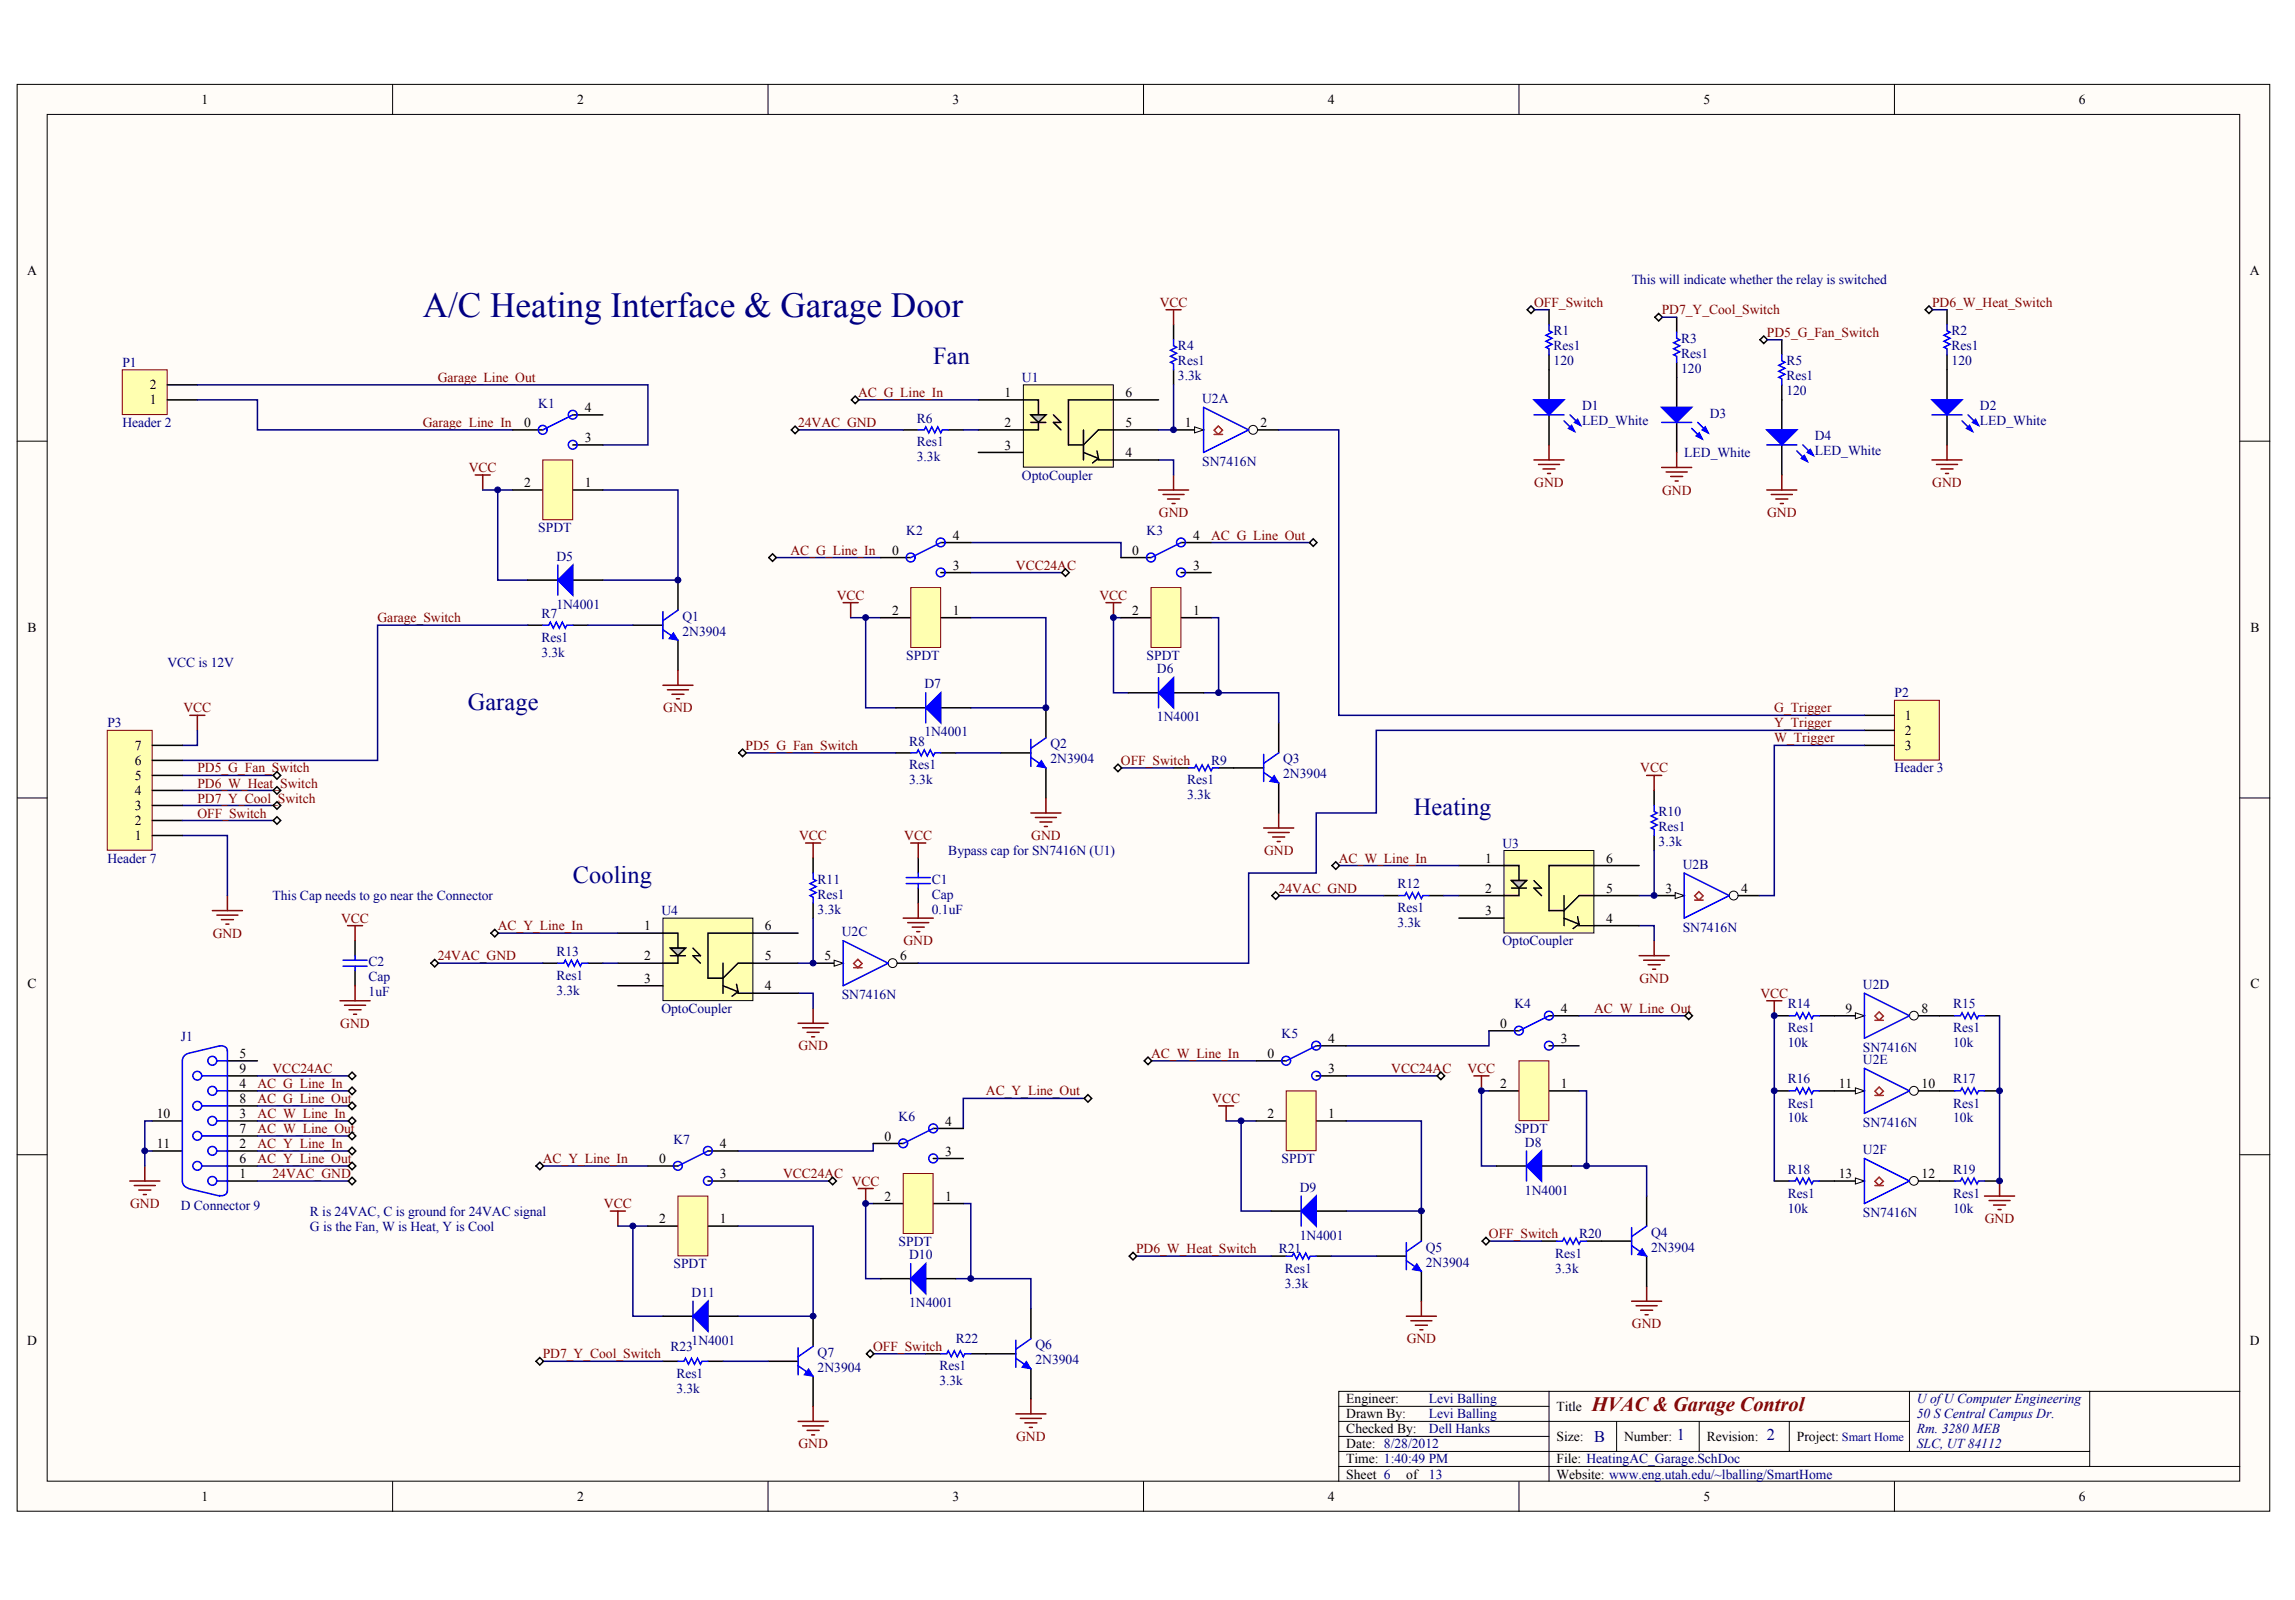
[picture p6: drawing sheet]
<svg xmlns="http://www.w3.org/2000/svg" width="248mm" height="173mm" viewBox="0 0 248 173" stroke-linecap="round" stroke-linejoin="round" font-family="sans-serif">
<defs><g id="words">
<text font-size="3.8" fill="#000080" x="45.7" y="34.3">A/C Heating Interface &amp; Garage Door</text>
<g font-size="2.6" fill="#000080">
<text x="100.9" y="39.4">Fan</text>
<text x="50.5" y="76.7">Garage</text>
<text x="152.8" y="88.1">Heating</text>
<text x="61.9" y="95.4">Cooling</text>
</g>
<text font-size="2.2" fill="#800000" x="172" y="152.4">HVAC &amp; Garage Control</text>
<g font-size="1.8" fill="#000080">
<text x="172.3" y="155.8">B</text>
<text x="181.2" y="155.6">1</text>
<text x="190.9" y="155.6">2</text>
</g>
<g font-size="1.5">
<text x="21.8" y="11.2">1</text>
<text x="62.4" y="11.2">2</text>
<text x="102.9" y="11.2">3</text>
<text x="143.5" y="11.2">4</text>
<text x="184.1" y="11.2">5</text>
<text x="224.6" y="11.2">6</text>
<text x="2.9" y="29.7">A</text>
<text x="243.1" y="29.7">A</text>
<text x="16.2" y="43.7">1</text>
<text x="16.2" y="42.1">2</text>
<text x="56.6" y="46.1">0</text>
<text x="63.2" y="44.5">4</text>
<text x="63.2" y="47.8">3</text>
<text x="108.6" y="42.9">1</text>
<text x="108.6" y="46.1">2</text>
<text x="121.6" y="46.1">5</text>
<text x="121.6" y="42.9">6</text>
<text x="128" y="46.1">1</text>
<text x="136.2" y="46.1">2</text>
<text x="56.6" y="52.6">2</text>
<text x="63.2" y="52.6">1</text>
<text x="108.6" y="48.6">3</text>
<text x="121.6" y="49.4">4</text>
<text x="96.4" y="59.9">0</text>
<text x="103" y="58.3">4</text>
<text x="122.3" y="59.9">0</text>
<text x="128.9" y="58.3">4</text>
<text x="103" y="61.6">3</text>
<text x="128.9" y="61.6">3</text>
<text x="3" y="68.2">B</text>
<text x="96.4" y="66.4">2</text>
<text x="103" y="66.4">1</text>
<text x="122.3" y="66.4">2</text>
<text x="128.9" y="66.4">1</text>
<text x="243.2" y="68.2">B</text>
<text x="205.9" y="77.8">1</text>
<text x="14.6" y="82.6">6</text>
<text x="14.6" y="81">7</text>
<text x="205.9" y="79.4">2</text>
<text x="205.9" y="81">3</text>
<text x="14.6" y="89.1">2</text>
<text x="14.6" y="87.5">3</text>
<text x="14.6" y="85.9">4</text>
<text x="14.6" y="84.3">5</text>
<text x="14.6" y="90.8">1</text>
<text x="160.5" y="93.2">1</text>
<text x="173.6" y="93.2">6</text>
<text x="69.6" y="100.5">1</text>
<text x="82.7" y="100.5">6</text>
<text x="160.5" y="96.4">2</text>
<text x="160.5" y="98.9">3</text>
<text x="173.6" y="96.4">5</text>
<text x="173.6" y="99.7">4</text>
<text x="180" y="96.4">3</text>
<text x="188.2" y="96.4">4</text>
<text x="3" y="106.8">C</text>
<text x="69.6" y="103.7">2</text>
<text x="69.6" y="106.2">3</text>
<text x="82.7" y="103.7">5</text>
<text x="82.7" y="107">4</text>
<text x="89.1" y="103.7">5</text>
<text x="97.3" y="103.7">6</text>
<text x="243.2" y="106.8">C</text>
<text x="143.5" y="112.7">4</text>
<text x="162.1" y="111">0</text>
<text x="168.7" y="109.4">4</text>
<text x="168.7" y="112.7">3</text>
<text x="199.4" y="109.4">9</text>
<text x="207.6" y="109.4">8</text>
<text x="25.9" y="117.5">4</text>
<text x="25.9" y="114.3">5</text>
<text x="25.9" y="119.2">8</text>
<text x="25.9" y="115.9">9</text>
<text x="137" y="114.3">0</text>
<text x="143.5" y="115.9">3</text>
<text x="162.1" y="117.5">2</text>
<text x="168.7" y="117.5">1</text>
<text x="198.7" y="117.5">11</text>
<text x="207.6" y="117.5">10</text>
<text x="16.9" y="124">11</text>
<text x="16.9" y="120.8">10</text>
<text x="25.9" y="124">2</text>
<text x="25.9" y="120.8">3</text>
<text x="25.9" y="125.6">6</text>
<text x="25.9" y="122.4">7</text>
<text x="71.2" y="125.6">0</text>
<text x="77.8" y="124">4</text>
<text x="95.6" y="123.2">0</text>
<text x="102.1" y="121.6">4</text>
<text x="102.1" y="124.8">3</text>
<text x="137" y="120.8">2</text>
<text x="143.5" y="120.8">1</text>
<text x="25.9" y="127.3">1</text>
<text x="77.8" y="127.3">3</text>
<text x="95.6" y="129.7">2</text>
<text x="102.1" y="129.7">1</text>
<text x="198.7" y="127.3">13</text>
<text x="207.6" y="127.3">12</text>
<text x="71.2" y="132.1">2</text>
<text x="77.8" y="132.1">1</text>
<text x="2.9" y="145.3">D</text>
<text x="243.1" y="145.3">D</text>
<text x="145.5" y="151.6">Engineer:</text>
<text x="145.5" y="153.2">Drawn By:</text>
<text x="145.5" y="154.9">Checked By:</text>
<text x="168.2" y="152.4">Title</text>
<text x="168.2" y="155.7">Size:</text>
<text x="175.5" y="155.7">Number:</text>
<text x="184.4" y="155.7">Revision:</text>
<text x="194.2" y="155.7">Project: Smart Home</text>
<text x="145.5" y="156.5">Date: 8/28/2012</text>
<text x="145.5" y="159.7">Sheet 6</text>
<text x="145.5" y="158.1">Time: 1:40:49 PM</text>
<text x="152" y="159.7">of</text>
<text x="168.2" y="158.1">File: HeatingAC_Garage.SchDoc</text>
<text x="168.2" y="159.7">Website: www.eng.utah.edu/~lballing/SmartHome</text>
<text x="21.8" y="162.2">1</text>
<text x="62.4" y="162.2">2</text>
<text x="102.9" y="162.2">3</text>
<text x="143.5" y="162.2">4</text>
<text x="184.1" y="162.2">5</text>
<text x="224.6" y="162.2">6</text>
</g>
<g font-size="1.5" fill="#800000">
<text x="125.3" y="33.2">VCC</text>
<text x="165.8" y="33.2">OFF_Switch</text>
<text x="179.6" y="34">PD7_Y_Cool_Switch</text>
<text x="208.8" y="33.2">PD6_W_Heat_Switch</text>
<text x="47.3" y="41.3">Garage_Line_Out</text>
<text x="190.9" y="36.4">PD5_G_Fan_Switch</text>
<text x="45.7" y="46.1">Garage_Line_In</text>
<text x="86.2" y="46.1">24VAC_GND</text>
<text x="92.7" y="42.9">AC_G_Line_In</text>
<text x="50.6" y="51">VCC</text>
<text x="165.8" y="52.6">GND</text>
<text x="179.6" y="53.4">GND</text>
<text x="208.8" y="52.6">GND</text>
<text x="85.4" y="59.9">AC_G_Line_In</text>
<text x="125.2" y="55.9">GND</text>
<text x="130.9" y="58.3">AC_G_Line_Out</text>
<text x="191" y="55.9">GND</text>
<text x="90.4" y="64.8">VCC</text>
<text x="109.8" y="61.6">VCC24AC</text>
<text x="118.8" y="64.8">VCC</text>
<text x="40.8" y="67.2">Garage_Switch</text>
<text x="19.8" y="77">VCC</text>
<text x="71.7" y="77">GND</text>
<text x="191.7" y="77">G_Trigger</text>
<text x="21.3" y="83.4">PD5_G_Fan_Switch</text>
<text x="80.6" y="81">PD5_G_Fan_Switch</text>
<text x="121.1" y="82.6">OFF_Switch</text>
<text x="177.2" y="83.4">VCC</text>
<text x="191.7" y="78.6">Y_Trigger</text>
<text x="191.7" y="80.2">W_Trigger</text>
<text x="21.3" y="85.1">PD6_W_Heat_Switch</text>
<text x="21.3" y="86.7">PD7_Y_Cool_Switch</text>
<text x="21.3" y="88.3">OFF_Switch</text>
<text x="86.4" y="90.8">VCC</text>
<text x="97.7" y="90.8">VCC</text>
<text x="111.4" y="90.8">GND</text>
<text x="136.6" y="92.4">GND</text>
<text x="144.7" y="93.2">AC_W_Line_In</text>
<text x="23" y="101.3">GND</text>
<text x="36.9" y="99.7">VCC</text>
<text x="53.8" y="100.5">AC_Y_Line_In</text>
<text x="138.2" y="96.4">24VAC_GND</text>
<text x="47.3" y="103.7">24VAC_GND</text>
<text x="97.6" y="102.1">GND</text>
<text x="177.2" y="106.2">GND</text>
<text x="190.2" y="107.8">VCC</text>
<text x="36.8" y="111">GND</text>
<text x="86.3" y="113.5">GND</text>
<text x="172.3" y="109.4">AC_W_Line_Out</text>
<text x="27.8" y="117.5">AC_G_Line_In</text>
<text x="27.8" y="119.2">AC_G_Line_Out</text>
<text x="29.5" y="115.9">VCC24AC</text>
<text x="106.5" y="118.3">AC_Y_Line_Out</text>
<text x="124.4" y="114.3">AC_W_Line_In</text>
<text x="131" y="119.2">VCC</text>
<text x="150.3" y="115.9">VCC24AC</text>
<text x="158.6" y="115.9">VCC</text>
<text x="27.8" y="120.8">AC_W_Line_In</text>
<text x="27.8" y="122.4">AC_W_Line_Out</text>
<text x="27.8" y="124">AC_Y_Line_In</text>
<text x="27.8" y="125.6">AC_Y_Line_Out</text>
<text x="58.6" y="125.6">AC_Y_Line_In</text>
<text x="14.1" y="130.5">GND</text>
<text x="29.5" y="127.3">24VAC_GND</text>
<text x="65.3" y="130.5">VCC</text>
<text x="84.6" y="127.3">VCC24AC</text>
<text x="92" y="128.1">VCC</text>
<text x="122.8" y="135.4">PD6_W_Heat_Switch</text>
<text x="160.9" y="133.8">OFF_Switch</text>
<text x="214.5" y="132.1">GND</text>
<text x="176.3" y="143.5">GND</text>
<text x="58.6" y="146.7">PD7_Y_Cool_Switch</text>
<text x="94.4" y="145.9">OFF_Switch</text>
<text x="152" y="145.1">GND</text>
<text x="109.8" y="155.7">GND</text>
<text x="86.3" y="156.5">GND</text>
</g>
<g font-size="1.5" fill="#000080">
<text x="176.3" y="30.7">This will indicate whether the relay is switched</text>
<text x="13.2" y="39.6">P1</text>
<text x="110.4" y="41.3">U1</text>
<text x="127.3" y="41.1">3.3k</text>
<text x="127.3" y="37.8">R4</text>
<text x="127.3" y="39.5">Res1</text>
<text x="167.9" y="39.5">120</text>
<text x="167.9" y="36.2">R1</text>
<text x="167.9" y="37.8">Res1</text>
<text x="181.7" y="40.3">120</text>
<text x="181.7" y="37">R3</text>
<text x="181.7" y="38.7">Res1</text>
<text x="193" y="39.5">R5</text>
<text x="193" y="41.1">Res1</text>
<text x="210.9" y="39.5">120</text>
<text x="210.9" y="36.2">R2</text>
<text x="210.9" y="37.8">Res1</text>
<text x="13.2" y="46.1">Header 2</text>
<text x="58.2" y="44">K1</text>
<text x="99.1" y="45.6">R6</text>
<text x="129.9" y="43.5">U2A</text>
<text x="171" y="44.3">D1</text>
<text x="171" y="46">LED_White</text>
<text x="184.8" y="45.2">D3</text>
<text x="193" y="42.7">120</text>
<text x="196.1" y="47.6">D4</text>
<text x="214" y="44.3">D2</text>
<text x="214" y="46">LED_White</text>
<text x="99.1" y="49.9">3.3k</text>
<text x="99.1" y="48.2">Res1</text>
<text x="110.4" y="51.8">OptoCoupler</text>
<text x="129.9" y="50.3">SN7416N</text>
<text x="182" y="49.4">LED_White</text>
<text x="196.1" y="49.2">LED_White</text>
<text x="58.2" y="57.5">SPDT</text>
<text x="97.9" y="57.8">K2</text>
<text x="123.9" y="57.8">K3</text>
<text x="60.1" y="60.6">D5</text>
<text x="60.1" y="65.8">1N4001</text>
<text x="58.5" y="71">3.3k</text>
<text x="58.5" y="66.7">R7</text>
<text x="58.5" y="69.3">Res1</text>
<text x="73.7" y="67.1">Q1</text>
<text x="73.7" y="68.7">2N3904</text>
<text x="97.9" y="71.3">SPDT</text>
<text x="123.9" y="71.3">SPDT</text>
<text x="18.1" y="72.1">VCC is 12V</text>
<text x="99.9" y="74.4">D7</text>
<text x="125" y="72.7">D6</text>
<text x="125" y="77.9">1N4001</text>
<text x="204.7" y="75.4">P2</text>
<text x="11.6" y="78.6">P3</text>
<text x="98.2" y="80.5">R8</text>
<text x="98.2" y="83.1">Res1</text>
<text x="99.9" y="79.6">1N4001</text>
<text x="113.5" y="80.9">Q2</text>
<text x="113.5" y="82.5">2N3904</text>
<text x="130.9" y="82.6">R9</text>
<text x="138.7" y="82.5">Q3</text>
<text x="204.7" y="83.4">Header 3</text>
<text x="98.2" y="84.8">3.3k</text>
<text x="128.3" y="86.4">3.3k</text>
<text x="128.3" y="84.8">Res1</text>
<text x="138.7" y="84.1">2N3904</text>
<text x="179.2" y="88.2">R10</text>
<text x="179.2" y="89.8">Res1</text>
<text x="11.6" y="93.2">Header 7</text>
<text x="88.4" y="95.5">R11</text>
<text x="100.7" y="95.5">C1</text>
<text x="102.5" y="92.4">Bypass cap for SN7416N (U1)</text>
<text x="151" y="95.9">R12</text>
<text x="162.4" y="91.6">U3</text>
<text x="179.2" y="91.4">3.3k</text>
<text x="181.8" y="93.8">U2B</text>
<text x="29.5" y="97.2">This Cap needs to go near the Connector</text>
<text x="71.5" y="98.9">U4</text>
<text x="88.4" y="98.7">3.3k</text>
<text x="88.4" y="97.1">Res1</text>
<text x="91" y="101.1">U2C</text>
<text x="100.7" y="98.7">0.1uF</text>
<text x="100.7" y="97.1">Cap</text>
<text x="151" y="100.2">3.3k</text>
<text x="151" y="98.6">Res1</text>
<text x="181.8" y="100.7">SN7416N</text>
<text x="39.8" y="107.6">1uF</text>
<text x="39.8" y="104.4">C2</text>
<text x="39.8" y="106">Cap</text>
<text x="60.1" y="107.5">3.3k</text>
<text x="60.1" y="103.3">R13</text>
<text x="60.1" y="105.9">Res1</text>
<text x="91" y="108">SN7416N</text>
<text x="162.4" y="102.1">OptoCoupler</text>
<text x="201.3" y="106.8">U2D</text>
<text x="19.5" y="112.5">J1</text>
<text x="71.5" y="109.4">OptoCoupler</text>
<text x="138.5" y="112.2">K5</text>
<text x="163.7" y="108.9">K4</text>
<text x="193.2" y="113.2">10k</text>
<text x="193.2" y="108.9">R14</text>
<text x="193.2" y="111.5">Res1</text>
<text x="201.3" y="113.6">SN7416N</text>
<text x="211.1" y="113.2">10k</text>
<text x="211.1" y="108.9">R15</text>
<text x="211.1" y="111.5">Res1</text>
<text x="193.2" y="117">R16</text>
<text x="193.2" y="119.7">Res1</text>
<text x="201.3" y="114.9">U2E</text>
<text x="211.1" y="117">R17</text>
<text x="211.1" y="119.7">Res1</text>
<text x="72.8" y="123.5">K7</text>
<text x="97.1" y="121.1">K6</text>
<text x="138.5" y="125.6">SPDT</text>
<text x="163.7" y="122.4">SPDT</text>
<text x="164.8" y="123.9">D8</text>
<text x="193.2" y="121.3">10k</text>
<text x="201.3" y="121.8">SN7416N</text>
<text x="201.3" y="124.7">U2F</text>
<text x="211.1" y="121.3">10k</text>
<text x="19.5" y="130.7">D Connector 9</text>
<text x="33.5" y="131.3">R is 24VAC, C is ground for 24VAC signal</text>
<text x="140.5" y="128.7">D9</text>
<text x="164.8" y="129.1">1N4001</text>
<text x="193.2" y="131">10k</text>
<text x="193.2" y="126.8">R18</text>
<text x="193.2" y="129.4">Res1</text>
<text x="201.3" y="131.5">SN7416N</text>
<text x="211.1" y="131">10k</text>
<text x="211.1" y="126.8">R19</text>
<text x="211.1" y="129.4">Res1</text>
<text x="33.5" y="133">G is the Fan, W is Heat, Y is Cool</text>
<text x="72.8" y="137">SPDT</text>
<text x="97.1" y="134.6">SPDT</text>
<text x="98.2" y="136">D10</text>
<text x="138.2" y="135.4">R21</text>
<text x="138.8" y="137.5">Res1</text>
<text x="140.5" y="133.9">1N4001</text>
<text x="154.1" y="135.2">Q5</text>
<text x="154.1" y="136.9">2N3904</text>
<text x="168.1" y="137.5">3.3k</text>
<text x="168.1" y="135.9">Res1</text>
<text x="170.6" y="133.8">R20</text>
<text x="178.4" y="133.6">Q4</text>
<text x="178.4" y="135.2">2N3904</text>
<text x="74.7" y="140.1">D11</text>
<text x="98.2" y="141.2">1N4001</text>
<text x="138.8" y="139.1">3.3k</text>
<text x="72.5" y="145.9">R23</text>
<text x="73.1" y="148.9">Res1</text>
<text x="74.7" y="145.3">1N4001</text>
<text x="88.4" y="146.6">Q7</text>
<text x="88.4" y="148.2">2N3904</text>
<text x="101.5" y="149.7">3.3k</text>
<text x="101.5" y="148.1">Res1</text>
<text x="103.3" y="145.1">R22</text>
<text x="111.9" y="145.8">Q6</text>
<text x="111.9" y="147.4">2N3904</text>
<text x="73.1" y="150.5">3.3k</text>
<text x="154.4" y="153.2">Levi Balling</text>
<text x="154.4" y="151.6">Levi Balling</text>
<text x="154.4" y="154.9">Dell Hanks</text>
<text x="207.1" y="151.6">U of U Computer Engineering</text>
<text x="207.1" y="153.2">50 S Central Campus Dr.</text>
<text x="207.1" y="154.9">Rm. 3280 MEB</text>
<text x="154.4" y="159.7">13</text>
<text x="207.1" y="156.5">SLC, UT 84112</text>
</g>
</g></defs>
<g fill="#fffcf8" stroke="#000" stroke-width=".11">
<path d="M1.9 9.1h243.4v154.2h-243.4z"/>
<path d="M5.1 12.4h236.9v147.6h-236.9z"/>
</g>
<g fill="none" stroke="#000" stroke-width=".11">
<path d="M42.4 9.1v3.3M83 9.1v3.3M123.6 9.1v3.3M164.1 9.1v3.3M204.7 9.1v3.3M1.9 47.7h3.2M242 47.7h3.3M1.9 86.2h3.2M242 86.2h3.3M1.9 124.8h3.2M242 124.8h3.3M144.7 153.6h61.6"/>
<path d="M144.7 158.4h97.3M144.7 156.8h81.1M144.7 151.9h22.7M144.7 155.2h22.7M167.4 150.3h-22.7v9.8M174.7 153.6v3.2M183.6 153.6v3.2M193.4 153.6v3.2M206.3 150.3v6.5M225.8 150.3h-58.4v9.8M242 150.3h-16.2v8.1M42.4 160.1v3.2"/>
<path d="M83 160.1v3.2M123.6 160.1v3.2M164.1 160.1v3.2M204.7 160.1v3.2"/>
</g>
<path d="M204.7 75.7h4.9v6.4h-4.9z" fill="#ffffb0" stroke="#800000" stroke-width=".11"/>
<g fill="none" stroke="#000" stroke-width=".16">
<path d="M126.8 46.4h3.3M201.5 77.3h3.2M201.5 78.9h3.2M201.5 80.5h3.2M24.6 117.9h3.2M24.6 114.6h3.2M24.6 119.5h3.2M24.6 116.2h3.2M16.5 124.4h3.2M16.5 121.1h3.2M24.6 127.6h3.2M24.6 124.4h3.2"/>
<path d="M24.6 121.1h3.2M24.6 126h3.2M24.6 122.7h3.2"/>
</g>
<path d="M20.5 77.3h1.6M21.3 77.3v1.6M23 98.4h3.2M23.4 98.9h2.3M23.9 99.4h1.3M24.4 99.8h.3M24.6 96.8v1.6" fill="none" stroke="#800000" stroke-width=".16"/>
<path d="M19.7 90.3h4.9v6.5M19.7 83.8h9.7M19.7 85.4h9.7M19.7 87h9.7" fill="none" stroke="#000080" stroke-width=".16"/>
<g fill="none" stroke="#00f" stroke-width=".16">
<path d="M20.3 113.8a.8 .8 0 0 0-.6 .8v13a.8 .8 0 0 0 .6 .8M21.8 119.5h2.8M21.8 116.2h2.8M23.4 117.9h1.2M23.4 114.6h1.2M23.7 113a.67 .67 0 0 1 .9 .5M23.8 113l-3.4 .8M24.6 113.5v15.2M20.4 128.4l3.4 .8M21.8 126h2.8M21.8 122.7h2.8M23.4 124.4h1.2"/>
<path d="M23.4 127.6h1.2M23.4 121.1h1.2M24.6 128.7a.61 .61 0 0 1-.9 .5"/>
<circle cx="21.3" cy="116.2" r=".47"/>
<circle cx="21.3" cy="119.5" r=".47"/>
<circle cx="22.9" cy="117.9" r=".48"/>
<circle cx="22.9" cy="114.6" r=".48"/>
<circle cx="21.3" cy="126" r=".47"/>
<circle cx="21.3" cy="122.7" r=".47"/>
<circle cx="22.9" cy="121.1" r=".48"/>
<circle cx="22.9" cy="124.3" r=".47"/>
<circle cx="22.9" cy="127.6" r=".47"/>
</g>
<path d="M129.1 46.1l1 .3-1 .4z" fill="#fffcf8" stroke="#000" stroke-width=".11"/>
<path d="M134.9 46.4h3.3" fill="none" stroke="#000" stroke-width=".16"/>
<circle cx="135.4" cy="46.4" r=".48" fill="#fffcf8" stroke="#000" stroke-width=".11"/>
<path d="M130.1 44l4.8 2.4-4.8 2.5z" fill="none" stroke="#00f" stroke-width=".16"/>
<path d="M131.2 46.5l.5-.5 .4 .5-.4 .4zM131.2 46.9h.9" fill="none" stroke="#f00" stroke-width=".16"/>
<path d="M87.9 104.1h3.2" fill="none" stroke="#000" stroke-width=".16"/>
<path d="M90.1 103.7l1 .4-1 .3z" fill="#fffcf8" stroke="#000" stroke-width=".11"/>
<path d="M96 104.1h3.2" fill="none" stroke="#000" stroke-width=".16"/>
<circle cx="96.5" cy="104.1" r=".48" fill="#fffcf8" stroke="#000" stroke-width=".11"/>
<path d="M91.1 101.6l4.9 2.5-4.9 2.4z" fill="none" stroke="#00f" stroke-width=".16"/>
<path d="M92.2 104.5h1M92.7 103.6l.5 .5-.5 .4-.5-.4z" fill="none" stroke="#f00" stroke-width=".16"/>
<path d="M178.8 96.8h3.2" fill="none" stroke="#000" stroke-width=".16"/>
<path d="M181 96.4l1 .4-1 .3z" fill="#fffcf8" stroke="#000" stroke-width=".11"/>
<path d="M186.9 96.8h3.2" fill="none" stroke="#000" stroke-width=".16"/>
<circle cx="187.3" cy="96.8" r=".48" fill="#fffcf8" stroke="#000" stroke-width=".11"/>
<path d="M87.9 94.3v.7l.3 .1-.7 .4 .7 .3-.7 .3 .7 .3-.7 .4 .4 .1v.7M182 94.3l4.9 2.5-4.9 2.4zM60.3 104.1h.6l.2-.4 .3 .7 .3-.7 .4 .7 .3-.7 .3 .7 .2-.3h.6M73.3 147.1h.6l.2-.4 .3 .7 .3-.7 .3 .7 .4-.7 .3 .7 .2-.3h.6M86.2 147.6l1.7 1.1M86.2 145.6v2.9M87.9 145.4l-1.7 1.2" fill="none" stroke="#00f" stroke-width=".16"/>
<path d="M183.1 97.2h.9M183.6 96.3l.4 .5-.4 .4-.5-.4z" fill="none" stroke="#f00" stroke-width=".16"/>
<path d="M87.9 92.7v1.6M87.9 97.6v1.6M58.7 104.1h1.6M63.5 104.1h1.6M71.6 147.1h1.7M76.5 147.1h1.6M83 147.1h3.2M87.9 142.2v3.2M87.9 148.7v3.2" fill="none" stroke="#000" stroke-width=".16"/>
<path d="M86.2 110.6h3.3M86.7 111h2.3M87.2 111.5h1.3M87.7 112h.3M87.9 108.9v1.7M86.2 153.6h3.3M86.7 154.1h2.3M87.2 154.5h1.3M87.7 155h.3M87.9 151.9v1.7" fill="none" stroke="#800000" stroke-width=".16"/>
<path d="M86.2 107.3h1.7v1.6M79.8 132.5h8.1v9.7h-8.1M79.8 127.6h9.7M78.1 147.1h4.9" fill="none" stroke="#000080" stroke-width=".16"/>
<path d="M87.4 147.9l.5 .8-1-.2z" fill="#00f" stroke="#00f" stroke-width=".11"/>
<path d="M71.6 99.2h9.8v8.9h-9.8z" fill="#ffffb0" stroke="#000" stroke-width=".11"/>
<path d="M66.8 100.8h6.5v3.3h-6.5M72.4 102.4h.9v.9M72.4 103.3h1.7M73.3 102.4h.8M78.1 104.1v3.2M78.1 106.5l1.7 .6M79.6 106.3l.2 .8M79.8 107.1v.2h6.4M79.8 107.1l-.7 .5M86.2 104.1h-6.4l-1.7 1.6" fill="none" stroke="#000" stroke-width=".16"/>
<path d="M72.4 102.4h1.7l-.8 .9z" fill="#c0c0c0" stroke="#000" stroke-width=".16"/>
<path d="M126.8 35.1v1.6M126.8 40v1.6M97.6 46.4h1.6M102.5 46.4h1.6M113 76.5v3.2M96.8 81.3h1.6M101.7 81.3h1.6M108.2 81.3h3.2M113 83v3.2M66.8 106.5h4.8M74.9 102.4l.8 .9h-.8l.8 .8M86.2 100.8h-9.7v4.9h1.6" fill="none" stroke="#000" stroke-width=".16"/>
<g fill="none" stroke="#000080" stroke-width=".16">
<path d="M125.2 49.7h1.6v1.6M104.9 61.9h9.7M103.3 81.3h4.9M27.8 119.5h9.8M27.8 117.9h9.8M27.8 116.2h9.8M47.3 104.1h11.4M53.8 100.8h13M65.1 104.1h1.7M27.8 126h9.8M27.8 127.6h9.8M27.8 124.4h9.8"/>
<path d="M27.8 122.7h9.8M27.8 121.1h9.8M58.7 126h11.3M66.8 132.5h3.2M68.4 132.5v9.7h3.2"/>
</g>
<g fill="none" stroke="#800000" stroke-width=".16">
<path d="M125.2 52.9h3.2M125.7 53.4h2.3M126.2 53.9h1.3M126.7 54.4h.3M126.8 51.3v1.6M87.1 91.1h1.6M87.9 91.1v1.6M111.4 87.8h3.2M111.9 88.3h2.3M112.4 88.8h1.3M112.9 89.3h.3M113 86.2v1.6"/>
<path d="M66 130.8h1.6M66.8 130.8v1.7"/>
</g>
<path d="M126.8 36.7v.7l.3 .1-.6 .3 .6 .4-.6 .3 .6 .3-.6 .3 .3 .2v.7M99.2 46.4h.7l.1-.3 .4 .7 .3-.7 .3 .7 .3-.7 .4 .7 .1-.4h.7M111.4 79.9v2.9M113 79.7l-1.6 1.2M98.4 81.3h.7l.1-.3 .4 .7 .3-.7 .3 .7 .3-.7 .4 .7 .1-.4h.7M111.4 81.8l1.6 1.2" fill="none" stroke="#00f" stroke-width=".16"/>
<path d="M112.5 82.2l.5 .8-1-.2z" fill="#00f" stroke="#00f" stroke-width=".11"/>
<path d="M110.6 41.6h9.7v8.9h-9.7z" fill="#ffffb0" stroke="#000" stroke-width=".11"/>
<path d="M105.7 43.2h6.5v3.2h-6.5M111.4 44.8h.8v.8M111.4 45.6h1.6M112.2 44.8h.8M117.1 46.4v3.3M117.1 48.9l1.6 .6M118.5 48.7l.2 .8M118.7 49.5v.2h6.5M118.7 49.5l-.6 .5M125.2 46.4h-6.5l-1.6 1.7" fill="none" stroke="#000" stroke-width=".16"/>
<path d="M111.4 44.8h1.6l-.8 .8z" fill="#c0c0c0" stroke="#000" stroke-width=".16"/>
<path d="M105.7 48.9h4.9M113.8 44.8l.8 .8h-.8l.8 .8M125.2 43.2h-9.7v4.9h1.6M149.5 96.8h1.7M154.4 96.8h1.6M178.8 85.4v1.6M178.8 90.3v1.6M137.4 135.7h1.6M142.2 135.7h1.7M148.7 135.7h3.3M153.6 130.8v3.3M153.6 137.3v3.3" fill="none" stroke="#000" stroke-width=".16"/>
<path d="M86.2 46.4h11.4M92.7 43.2h13M104.1 46.4h1.6M130.9 58.6h10.5M83.8 60.2h11.4M91.9 66.7h3.3M93.5 66.7v9.8h3.3M145.5 116.2h9.7M177.1 100h1.7v1.6M143.9 135.7h4.8" fill="none" stroke="#000080" stroke-width=".16"/>
<g fill="none" stroke="#800000" stroke-width=".16">
<path d="M126 33.5h1.6M126.8 33.5v1.6M91.1 65.1h1.6M91.9 65.1v1.6M177.1 103.3h3.3M177.6 103.7h2.3M178.1 104.2h1.3M178.6 104.7h.3M178.8 101.6v1.7M152 142.2h3.2M152.5 142.7h2.2M152.9 143.2h1.3"/>
<path d="M153.4 143.7h.4M153.6 140.6v1.6"/>
</g>
<path d="M151.2 96.8h.6l.2-.4 .3 .7 .3-.7 .3 .7 .4-.7 .3 .7 .2-.3h.6M178.8 87v.7l.3 .1-.7 .4 .7 .3-.7 .3 .7 .3-.7 .4 .4 .1v.7M139 135.7h.6l.2-.3 .3 .6 .4-.6 .3 .6 .3-.6 .3 .6 .2-.3h.6M152 136.2l1.6 1.1M152 134.3v2.9M153.6 134.1l-1.6 1.1" fill="none" stroke="#00f" stroke-width=".16"/>
<path d="M153.1 136.5l.5 .8-1-.1z" fill="#00f" stroke="#00f" stroke-width=".11"/>
<path d="M162.5 91.9h9.7v8.9h-9.7z" fill="#ffffb0" stroke="#000" stroke-width=".11"/>
<path d="M157.7 93.5h6.4v3.3h-6.4M163.3 95.1h.8v.8M163.3 95.9h1.7M164.1 95.1h.9M169 96.8v3.2M169 99.2l1.6 .6M170.5 99l.1 .8M170.6 99.8v.2h6.5M170.6 99.8l-.6 .5M177.1 96.8h-6.5l-1.6 1.6" fill="none" stroke="#000" stroke-width=".16"/>
<path d="M163.3 95.1h1.7l-.9 .8z" fill="#c0c0c0" stroke="#000" stroke-width=".16"/>
<path d="M57 67.5h1.7M61.9 67.5h1.6M68.4 67.5h3.2M73.3 62.7v3.2M73.3 69.2v3.2M157.7 99.2h4.8M165.8 95.1l.8 .8h-.8l.8 .9M177.1 93.5h-9.7v4.9h1.6" fill="none" stroke="#000" stroke-width=".16"/>
<g fill="none" stroke="#000080" stroke-width=".16">
<path d="M52.2 52.9h3.2M53.8 52.9v9.8h3.2M126.8 41.6v4.8h-1.6M138.2 46.4h6.5v30.9h56.8M63.5 67.5h4.9M80.6 81.3h16.2M138.2 96.8h11.3M144.7 93.5h13M156 96.8h1.7M178.8 91.9v4.9h-1.7M201.5 80.5h-9.8v16.3h-1.6M124.4 114.6h11.3"/>
<path d="M122.8 135.7h14.6M132.5 121.1h3.2M134.1 121.1v9.7h3.3M58.7 147.1h12.9"/>
</g>
<path d="M51.4 51.3h1.6M52.2 51.3v1.6M71.6 74h3.3M72.1 74.5h2.3M72.6 75h1.3M73.1 75.5h.3M73.3 72.4v1.6M177.9 83.8h1.7M178.8 83.8v1.6M131.7 119.5h1.6M132.5 119.5v1.6" fill="none" stroke="#800000" stroke-width=".16"/>
<path d="M58.7 67.5h.6l.2-.3 .3 .7 .3-.7 .3 .7 .4-.7 .3 .7 .2-.4h.6M71.6 68l1.7 1.2M71.6 66.1v2.9M73.3 65.9l-1.7 1.2" fill="none" stroke="#00f" stroke-width=".16"/>
<path d="M72.8 68.4l.5 .8-1-.2z" fill="#00f" stroke="#00f" stroke-width=".11"/>
<path d="M13.2 40h4.9v4.8h-4.9z" fill="#ffffb0" stroke="#800000" stroke-width=".11"/>
<path d="M18.1 43.2h3.2M18.1 41.6h3.2M198.2 109.7h3.3" fill="none" stroke="#000" stroke-width=".16"/>
<path d="M21.3 41.6h48.7v6.5h-4.9M21.3 43.2h6.5v3.2h27.6M65.1 52.9h8.2v9.8h-8.2M21.3 78.9v1.6h-1.6M57 67.5h-16.2v14.7h-21.1" fill="none" stroke="#000080" stroke-width=".16"/>
<path d="M200.5 109.4l1 .3-1 .4z" fill="#fffcf8" stroke="#000" stroke-width=".11"/>
<path d="M206.3 109.7h3.3" fill="none" stroke="#000" stroke-width=".16"/>
<circle cx="206.8" cy="109.7" r=".47" fill="#fffcf8" stroke="#000" stroke-width=".11"/>
<path d="M201.5 107.3l4.8 2.4-4.8 2.5z" fill="none" stroke="#00f" stroke-width=".16"/>
<path d="M202.6 109.8l.5-.5 .4 .5-.4 .4zM202.6 110.2h.9" fill="none" stroke="#f00" stroke-width=".16"/>
<path d="M198.2 117.9h3.3" fill="none" stroke="#000" stroke-width=".16"/>
<path d="M200.5 117.5l1 .4-1 .3z" fill="#fffcf8" stroke="#000" stroke-width=".11"/>
<path d="M206.3 117.9h3.3" fill="none" stroke="#000" stroke-width=".16"/>
<circle cx="206.8" cy="117.9" r=".48" fill="#fffcf8" stroke="#000" stroke-width=".11"/>
<path d="M201.5 115.4l4.8 2.5-4.8 2.4z" fill="none" stroke="#00f" stroke-width=".16"/>
<path d="M202.6 118.3h.9M203.1 117.4l.4 .5-.4 .4-.5-.4z" fill="none" stroke="#f00" stroke-width=".16"/>
<path d="M198.2 127.6h3.3" fill="none" stroke="#000" stroke-width=".16"/>
<path d="M200.5 127.3l1 .3-1 .3z" fill="#fffcf8" stroke="#000" stroke-width=".11"/>
<path d="M206.3 127.6h3.3" fill="none" stroke="#000" stroke-width=".16"/>
<circle cx="206.8" cy="127.6" r=".47" fill="#fffcf8" stroke="#000" stroke-width=".11"/>
<g fill="none" stroke="#00f" stroke-width=".16">
<path d="M97.9 94.8h2.6M97.9 95.5h2.6M99.2 94.3v.5M99.2 95.5v.4M37.1 103.7h2.6M37.1 104.4h2.6M38.4 103.3v.4M38.4 104.4v.5M193.4 109.7h.6l.2-.3 .3 .7 .3-.7 .3 .7 .4-.7 .3 .7 .2-.4h.6M193.4 117.9h.6l.2-.4 .3 .7 .3-.7 .3 .7 .4-.7 .3 .7 .2-.3h.6M211.2 109.7h.7l.1-.3 .3 .7 .4-.7 .3 .7 .3-.7 .3 .7 .2-.4h.7M211.2 117.9h.7l.1-.4 .3 .7 .4-.7 .3 .7 .3-.7 .3 .7 .2-.3h.7"/>
<path d="M193.4 127.6h.6l.2-.3 .3 .6 .3-.6 .3 .6 .4-.6 .3 .6 .2-.3h.6M201.5 125.2l4.8 2.4-4.8 2.4zM211.2 127.6h.7l.1-.3 .3 .6 .4-.6 .3 .6 .3-.6 .3 .6 .2-.3h.7M101.7 146.3h.6l.2-.4 .3 .7 .3-.7 .3 .7 .4-.7 .3 .7 .2-.3h.6M109.8 146.7l1.6 1.2M109.8 144.8v2.9M111.4 144.6l-1.6 1.2"/>
</g>
<path d="M202.6 128.1h.9M203.1 127.2l.4 .4-.4 .5-.5-.5z" fill="none" stroke="#f00" stroke-width=".16"/>
<g fill="none" stroke="#000" stroke-width=".16">
<path d="M99.2 92.7v1.6M99.2 95.9v1.7M38.4 101.6v1.7M38.4 104.9v1.6M191.7 109.7h1.7M191.7 117.9h1.7M196.6 109.7h1.6M196.6 117.9h1.6M209.6 109.7h1.6M209.6 117.9h1.6M214.5 109.7h1.6M214.5 117.9h1.6"/>
<path d="M191.7 127.6h1.7M196.6 127.6h1.6M209.6 127.6h1.6M214.5 127.6h1.6M100 146.3h1.7M104.9 146.3h4.9M111.4 141.4v3.2M111.4 147.9v3.2"/>
</g>
<g fill="none" stroke="#800000" stroke-width=".16">
<path d="M97.6 99.2h3.3M98.1 99.7h2.3M98.4 91.1h1.6M99.2 91.1v1.6M99.2 97.6v1.6M36.7 108.1h3.3M37.2 108.6h2.3M37.6 100h1.6M37.7 109.1h1.3M38.2 109.6h.3M38.4 100v1.6M38.4 106.5v1.6"/>
<path d="M98.6 100.2h1.3M99.1 100.7h.3M190.9 108.1h1.6M191.7 108.1v1.6M92.7 128.4h1.7M93.5 128.4v1.6M214.5 129.2h3.2M214.9 129.7h2.3M215.4 130.2h1.3M215.9 130.7h.3M216.1 127.6v1.6M109.8 152.8h3.2"/>
<path d="M110.3 153.2h2.2M110.8 153.7h1.2M111.2 154.2h.4M111.4 151.1v1.7"/>
</g>
<path d="M87.9 99.2v4.9h-1.7M117.1 118.7h-13v3.2M191.7 109.7v17.9M216.1 109.7v17.9M94.4 123.5v.9h-14.6" fill="none" stroke="#000080" stroke-width=".16"/>
<path d="M110.9 147.1l.5 .8-1-.2z" fill="#00f" stroke="#00f" stroke-width=".11"/>
<path d="M11.6 78.9h4.8v13h-4.8z" fill="#ffffb0" stroke="#800000" stroke-width=".11"/>
<g fill="none" stroke="#000" stroke-width=".16">
<path d="M138.2 78.1v3.2M16.5 90.3h3.2M16.5 88.6h3.2M16.5 87h3.2M16.5 85.4h3.2M16.5 83.8h3.2M16.5 82.2h3.2M16.5 80.5h3.2M126.8 83h1.6M131.7 83h4.9M138.2 84.6v3.2M160.9 111.4h3.2"/>
<path d="M160.9 117.9h3.2M167.4 109.7h3.2M167.4 113h3.2M167.4 117.9h3.2"/>
</g>
<path d="M131.7 74.8h6.5v3.3M19.7 88.6h9.7M121.1 83h5.7M104.9 138.1h6.5v3.3M94.4 146.3h5.6" fill="none" stroke="#000080" stroke-width=".16"/>
<path d="M119.5 65.1h1.6M120.3 65.1v1.6M136.6 89.5h3.2M137 89.9h2.3M137.5 90.4h1.3M138 90.9h.3M138.2 87.8v1.7" fill="none" stroke="#800000" stroke-width=".16"/>
<path d="M128.4 83h.7l.2-.4 .3 .7 .3-.7 .3 .7 .4-.7 .3 .7 .1-.3h.7M136.6 83.5l1.6 1.1M136.6 81.5v2.9M138.2 81.3l-1.6 1.2" fill="none" stroke="#00f" stroke-width=".16"/>
<path d="M137.7 83.8l.5 .8-1-.2z" fill="#00f" stroke="#00f" stroke-width=".11"/>
<path d="M164.1 114.6h3.3v6.5h-3.3z" fill="#ffffb0" stroke="#800000" stroke-width=".11"/>
<g fill="none" stroke="#00f" stroke-width=".16">
<path d="M167.4 109.7l-3.3 1.7M168.2 134.1h.7l.1-.3 .3 .6 .4-.6 .3 .6 .3-.6 .3 .6 .2-.3h.6M176.3 134.6l1.6 1.1M176.3 132.6v2.9M177.9 132.5l-1.6 1.1"/>
<circle cx="164.1" cy="111.3" r=".47"/>
<circle cx="167.4" cy="109.7" r=".47"/>
<circle cx="167.4" cy="113" r=".47"/>
</g>
<path d="M159.3 116.2h1.6M160.1 116.2v1.7M177.9 139v1.6M176.3 140.6h3.3M176.8 141.1h2.3M177.3 141.6h1.3M177.8 142h.3" fill="none" stroke="#800000" stroke-width=".16"/>
<path d="M135.7 114.6h3.3M142.2 113h3.3M142.2 116.2h3.3M135.7 121.1h3.3M142.2 121.1h3.3M166.6 134.1h1.6M171.4 134.1h4.9M177.9 129.2v3.3M177.9 135.7v3.3" fill="none" stroke="#000" stroke-width=".16"/>
<path d="M177.5 134.9l.4 .8-.9-.2z" fill="#00f" stroke="#00f" stroke-width=".11"/>
<path d="M104.9 58.6h16.2v1.6M104.9 66.7h8.1v9.8h-8.1M201.5 78.9h-52.8v8.9h-6.5v6.5h-7.3v9.8h-35.7M160.9 111.4v1.6h-15.4M170.6 109.7h11.4M145.5 121.1h8.1v9.7h-8.1M160.9 134.1h5.7M171.4 126h6.5v3.2" fill="none" stroke="#000080" stroke-width=".16"/>
<path d="M139 117.9h3.2v6.4h-3.2z" fill="#ffffb0" stroke="#800000" stroke-width=".11"/>
<g fill="none" stroke="#00f" stroke-width=".16">
<path d="M142.2 113l-3.2 1.6"/>
<circle cx="139" cy="114.6" r=".48"/>
<circle cx="142.2" cy="116.2" r=".47"/>
<circle cx="142.2" cy="113" r=".47"/>
</g>
<path d="M94.4 130h-.9v8.1h1.7M104.1 130h.8v8.1h-1.6" fill="none" stroke="#000080" stroke-width=".16"/>
<path d="M94.4 123.5h3.2M94.4 130h3.2M100.9 121.9h3.2M100.9 125.2h3.2M100.9 130h3.2" fill="none" stroke="#000" stroke-width=".16"/>
<path d="M97.6 126.8h3.2v6.5h-3.2z" fill="#ffffb0" stroke="#800000" stroke-width=".11"/>
<g fill="none" stroke="#00f" stroke-width=".16">
<path d="M100.9 121.9l-3.3 1.6"/>
<circle cx="97.6" cy="123.5" r=".47"/>
<circle cx="100.8" cy="121.9" r=".48"/>
<circle cx="100.8" cy="125.2" r=".48"/>
</g>
<path d="M70 126h3.3M70 132.5h3.3M76.5 124.4h3.3M76.5 127.6h3.3M76.5 132.5h3.3" fill="none" stroke="#000" stroke-width=".16"/>
<path d="M73.3 129.2h3.2v6.5h-3.2z" fill="#ffffb0" stroke="#800000" stroke-width=".11"/>
<g fill="none" stroke="#00f" stroke-width=".16">
<path d="M76.5 124.4l-3.2 1.6"/>
<circle cx="73.3" cy="126" r=".47"/>
<circle cx="76.5" cy="124.3" r=".47"/>
<circle cx="76.5" cy="127.6" r=".47"/>
</g>
<path d="M55.4 46.4h3.3M55.4 52.9h3.3M61.9 44.8h3.2M61.9 48.1h3.2M61.9 52.9h3.2" fill="none" stroke="#000" stroke-width=".16"/>
<path d="M58.7 49.7h3.2v6.5h-3.2z" fill="#ffffb0" stroke="#800000" stroke-width=".11"/>
<g fill="none" stroke="#00f" stroke-width=".16">
<path d="M61.9 44.8l-3.2 1.6"/>
<circle cx="58.6" cy="46.4" r=".48"/>
<circle cx="61.9" cy="48.1" r=".47"/>
<circle cx="61.9" cy="44.8" r=".47"/>
</g>
<path d="M101.7 58.6h3.2M95.2 60.2h3.2M95.2 66.7h3.2M101.7 61.9h3.2M101.7 66.7h3.2" fill="none" stroke="#000" stroke-width=".16"/>
<path d="M98.4 63.5h3.2v6.4h-3.2z" fill="#ffffb0" stroke="#800000" stroke-width=".11"/>
<g fill="none" stroke="#00f" stroke-width=".16">
<path d="M101.7 58.6l-3.3 1.6"/>
<circle cx="101.7" cy="58.6" r=".47"/>
<circle cx="98.4" cy="60.2" r=".48"/>
<circle cx="101.7" cy="61.8" r=".47"/>
</g>
<path d="M121.1 66.7h-.8v8.1h1.6M130.9 66.7h.8v8.1h-1.6" fill="none" stroke="#000080" stroke-width=".16"/>
<path d="M127.6 58.6h3.3M121.1 60.2h3.3M121.1 66.7h3.3M127.6 61.9h3.3M127.6 66.7h3.3" fill="none" stroke="#000" stroke-width=".16"/>
<path d="M124.4 63.5h3.2v6.4h-3.2z" fill="#ffffb0" stroke="#800000" stroke-width=".11"/>
<g fill="none" stroke="#00f" stroke-width=".16">
<path d="M167.4 35.1v.6l.3 .2-.6 .3 .6 .3-.6 .4 .6 .3-.6 .3 .3 .2v.6M181.2 35.9v.6l.3 .2-.6 .3 .6 .4-.6 .3 .6 .3-.6 .3 .3 .2v.6M192.5 38.3v.7l.4 .1-.7 .4 .7 .3-.7 .3 .7 .3-.7 .4 .3 .1v.7M210.4 35.1v.6l.3 .2-.6 .3 .6 .3-.6 .4 .6 .3-.6 .3 .3 .2v.6M127.6 58.6l-3.2 1.6M165.8 44.8h3.2M169 45.5l1.1 1.1M169.7 44.8l1.1 1.2M179.6 45.6h3.2M182.8 46.3l1.1 1.1M183.5 45.6l1.1 1.2M190.9 48.1h3.3"/>
<path d="M194.2 48.7l1.1 1.2M194.8 48.1l1.2 1.1M208.8 44.8h3.2M212 45.5l1.2 1.1M212.7 44.8l1.1 1.2M60.3 61.1v3.2M100 74.8v3.3M125.2 73.2v3.3M98.4 136.5v3.3M140.6 129.2v3.3M165 124.4v3.2M74.9 140.6v3.2"/>
<circle cx="127.6" cy="58.6" r=".47"/>
<circle cx="124.4" cy="60.2" r=".48"/>
<circle cx="127.6" cy="61.8" r=".47"/>
</g>
<g fill="none" stroke="#800000" stroke-width=".16">
<path d="M165.8 49.7h3.2M166.3 50.2h2.2M166.7 50.7h1.3M167.2 51.2h.4M167.4 48.1v1.6M179.6 50.5h3.2M180 51h2.3M180.5 51.5h1.3M181 52h.3M181.2 48.9v1.6M190.9 52.9h3.3M191.4 53.4h2.3"/>
<path d="M191.9 53.9h1.3M192.4 54.4h.3M192.5 51.3v1.6M208.8 49.7h3.2M209.3 50.2h2.2M209.7 50.7h1.3M210.2 51.2h.4M210.4 48.1v1.6M14 127.6h3.3M14.5 128.1h2.3M15 128.6h1.3M15.5 129.1h.3"/>
<path d="M15.6 126v1.6"/>
</g>
<path d="M165.8 33.5h1.6M179.6 34.3h1.6M190.9 36.7h1.6M208.8 33.5h1.6M160.9 117.9h-.8v8.1h1.6M170.6 117.9h.8v8.1h-1.6M15.6 124.4h.9M16.5 121.1h-.9v4.9" fill="none" stroke="#000080" stroke-width=".16"/>
<g fill="none" stroke="#000" stroke-width=".16">
<path d="M165 33.5l.4-.4 .4 .4-.4 .4zM167.4 33.5v1.6M167.4 38.3v4.9M179.2 33.9l.4 .4-.4 .4-.4-.4zM181.2 34.3v1.6M181.2 39.1v4.9M190.6 36.3l.4 .4-.4 .4-.4-.4zM192.5 36.7v1.6M208.5 33.1l.4 .4-.4 .4-.5-.4zM210.4 33.5v1.6M210.4 38.3v4.9M83.5 59.8l.4 .4-.4 .4-.4-.4z"/>
<path d="M85.9 46l.4 .4-.4 .5-.4-.5zM92.4 42.8l.4 .4-.4 .4-.4-.4zM141.5 58.6l.4-.4 .4 .4-.4 .4zM167.4 44.8v3.3M181.2 45.6v3.3M192.5 41.6v4.8M192.5 48.1v3.2M210.4 44.8v3.3M57 62.7h3.3M61.9 62.7h3.2M96.8 76.5h3.2M101.7 76.5h3.2"/>
<path d="M115.1 61.5l.4 .4-.4 .4-.4-.4zM121.9 74.8h3.3M126.8 74.8h3.3M29.9 83.4l.4 .4-.4 .4-.4-.4zM29.9 85l.4 .4-.4 .4-.4-.4zM29.9 86.6l.4 .4-.4 .4-.4-.4zM29.9 88.2l.4 .4-.4 .4-.4-.4zM80.2 80.9l.4 .4-.4 .4-.4-.4zM120.4 83l.4-.4 .4 .4-.4 .4zM137.9 96.4l.4 .4-.4 .4-.5-.4zM144.3 93.1l.5 .4-.5 .4-.4-.4zM38 119.1l.4 .4-.4 .4-.4-.4z"/>
<path d="M38 117.5l.4 .4-.4 .4-.4-.4zM38 115.8l.4 .4-.4 .4-.4-.4zM47 103.7l.4 .4-.4 .4-.4-.4zM53.5 100.4l.4 .4-.4 .4-.4-.4zM117.2 118.7l.4-.4 .4 .4-.4 .4zM123.7 114.6l.4-.4 .4 .4-.4 .4zM155.7 115.8l.4 .4-.4 .4-.4-.4zM182.5 109.3l.4 .4-.4 .4-.4-.4zM38 127.2l.4 .4-.4 .4-.4-.4zM38 125.6l.4 .4-.4 .4-.4-.4zM38 123.9l.4 .5-.4 .4-.4-.4zM38 122.3l.4 .4-.4 .4-.4-.4z"/>
<path d="M38 120.7l.4 .4-.4 .4-.4-.4zM58.3 125.6l.4 .4-.4 .4-.4-.4zM90 127.2l.4 .4-.4 .4-.4-.4zM95.2 138.1h3.2M100 138.1h3.3M122 135.7l.4-.4 .4 .4-.4 .4zM137.4 130.8h3.2M142.2 130.8h3.3M160.2 134.1l.4-.4 .4 .4-.4 .4zM161.7 126h3.3M166.6 126h3.2M58.3 146.7l.4 .4-.4 .4-.4-.4z"/>
<path d="M71.6 142.2h3.3M76.5 142.2h3.3M94 145.9l.4 .4-.4 .4-.4-.4z"/>
</g>
<g fill="#00f" stroke="#00f" stroke-width=".16">
<path d="M190.9 46.4h3.3l-1.7 1.7z"/>
<path d="M194.7 49.5l.3-.3 .3 .7z"/>
<path d="M195.3 48.9l.3-.3 .4 .6z"/>
<path d="M208.8 43.2h3.2l-1.6 1.6z"/>
<path d="M212.5 46.3l.3-.3 .4 .6z"/>
<path d="M213.2 45.6l.3-.3 .3 .7z"/>
<path d="M179.6 44h3.2l-1.6 1.6z"/>
<path d="M183.3 47.1l.3-.3 .3 .6z"/>
<path d="M184.3 46.1l.3 .7-.7-.4z"/>
<path d="M165.8 43.2h3.2l-1.6 1.6z"/>
<path d="M169.5 46.3l.3-.3 .3 .6z"/>
<path d="M170.1 45.6l.4-.3 .3 .7z"/>
<path d="M61.9 61.1v3.2l-1.6-1.6z"/>
<path d="M101.7 74.8v3.3l-1.7-1.6z"/>
<path d="M126.8 73.2v3.3l-1.6-1.7z"/>
<path d="M76.5 140.6v3.2l-1.6-1.6z"/>
<path d="M100 136.5v3.3l-1.6-1.7z"/>
<path d="M142.2 129.2v3.3l-1.6-1.7z"/>
<path d="M166.6 124.4v3.2l-1.6-1.6z"/>
</g>
<g fill="#000080" stroke="#000080" stroke-width=".11">
<circle cx="15.6" cy="124.3" r=".31"/>
<circle cx="53.8" cy="52.9" r=".31"/>
<circle cx="68.4" cy="132.4" r=".31"/>
<circle cx="73.3" cy="62.7" r=".32"/>
<circle cx="87.9" cy="142.2" r=".31"/>
<circle cx="87.9" cy="104" r=".31"/>
<circle cx="93.5" cy="130" r=".32"/>
<circle cx="93.5" cy="66.7" r=".31"/>
<circle cx="104.9" cy="138.1" r=".31"/>
<circle cx="113" cy="76.5" r=".32"/>
<circle cx="120.3" cy="66.7" r=".31"/>
<circle cx="126.8" cy="46.4" r=".31"/>
<circle cx="131.7" cy="74.8" r=".31"/>
<circle cx="134.1" cy="121.1" r=".31"/>
<circle cx="153.6" cy="130.8" r=".31"/>
<circle cx="160.1" cy="117.8" r=".31"/>
<circle cx="171.4" cy="126" r=".31"/>
<circle cx="178.7" cy="96.7" r=".31"/>
<circle cx="191.7" cy="117.8" r=".31"/>
<circle cx="191.7" cy="109.7" r=".31"/>
<circle cx="216.1" cy="127.6" r=".31"/>
<circle cx="216.1" cy="117.8" r=".31"/>
</g>
<use href="#words"/>
</svg>
